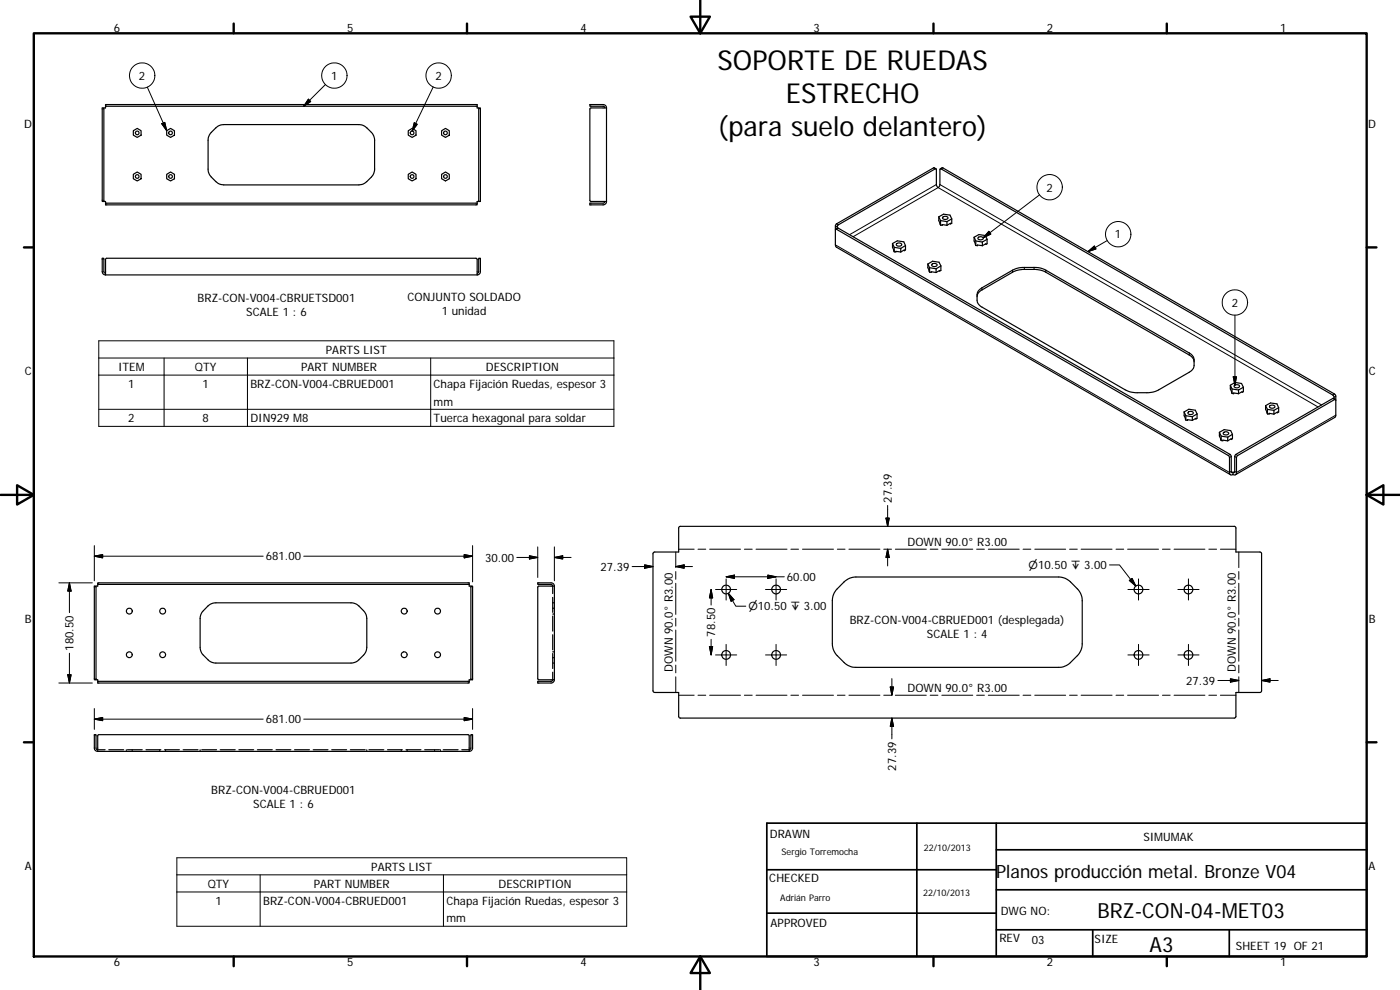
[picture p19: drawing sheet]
<svg xmlns="http://www.w3.org/2000/svg" width="420mm" height="297mm" viewBox="0 0 420 297" stroke-linecap="round" stroke-linejoin="round" font-family="sans-serif">
<defs><g id="words">
<g font-size="8.2">
<text x="215.4" y="20.9">SOPORTE DE RUEDAS</text>
<text x="235.8" y="30.8">ESTRECHO</text>
<text x="215.4" y="40.7">(para suelo delantero)</text>
</g>
<g font-size="6.3">
<text x="329.4" y="275.4">BRZ-CON-04-MET03</text>
<text x="345" y="285.6">A3</text>
</g>
<text font-size="5.5" x="298.9" y="263.4">Planos producción metal. Bronze V04</text>
<g font-size="3.5">
<text x="34.2" y="9.6">6</text>
<text x="104.2" y="9.6">5</text>
<text x="174.2" y="9.6">4</text>
<text x="244.2" y="9.6">3</text>
<text x="314.2" y="9.6">2</text>
<text x="384.2" y="9.6">1</text>
<text x="41.7" y="24">2</text>
<text x="99.4" y="24">1</text>
<text x="130.7" y="24">2</text>
<text x="7.3" y="38.4">D</text>
<text x="410.6" y="38.4">D</text>
<text x="314" y="57.5">2</text>
<text x="334.6" y="71.5">1</text>
<text x="59.3" y="90.7">BRZ-CON-V004-CBRUETSD001</text>
<text x="73.9" y="94.9">SCALE 1 : 6</text>
<text x="122.3" y="90.4">CONJUNTO SOLDADO</text>
<text x="132.6" y="94.6">1 unidad</text>
<text x="369.6" y="92.1">2</text>
<text x="97.8" y="106.2">PARTS LIST</text>
<text x="7.4" y="112.6">C</text>
<text x="35.5" y="111.3">ITEM</text>
<text x="58.5" y="111.3">QTY</text>
<text x="90.3" y="111.3">PART NUMBER</text>
<text x="145.8" y="111.3">DESCRIPTION</text>
<text x="410.8" y="112.6">C</text>
<text x="38.5" y="116.4">1</text>
<text x="60.8" y="116.4">1</text>
<text x="75.2" y="116.4">BRZ-CON-V004-CBRUED001</text>
<text x="130.1" y="116.5">Chapa Fijación Ruedas, espesor 3</text>
<text x="130.1" y="121.7">mm</text>
<text x="38.5" y="126.7">2</text>
<text x="60.8" y="126.7">8</text>
<text x="75.2" y="126.7">DIN929 M8</text>
<text x="130.1" y="126.7">Tuerca hexagonal para soldar</text>
<text x="267.6" y="150.9" transform="rotate(-90 267.6 150.9)">27.39</text>
<text x="272.4" y="163.9">DOWN 90.0° R3.00</text>
<text x="79.8" y="168.1">681.00</text>
<text x="145.6" y="168.5">30.00</text>
<text x="180.2" y="171.3">27.39</text>
<text x="236.2" y="174.3">60.00</text>
<text x="7.4" y="186.9">B</text>
<text x="214.6" y="191" transform="rotate(-90 214.6 191)">78.50</text>
<text x="255" y="187.3">BRZ-CON-V004-CBRUED001 (desplegada)</text>
<text x="278.2" y="191.5">SCALE 1 : 4</text>
<text x="410.8" y="186.9">B</text>
<text x="22.1" y="195.2" transform="rotate(-90 22.1 195.2)">180.50</text>
<text x="202" y="201.6" transform="rotate(-90 202 201.6)">DOWN 90.0° R3.00</text>
<text x="370.9" y="201.6" transform="rotate(-90 370.9 201.6)">DOWN 90.0° R3.00</text>
<text x="272.4" y="207.7">DOWN 90.0° R3.00</text>
<text x="356" y="205.4">27.39</text>
<text x="79.8" y="217">681.00</text>
<text x="268.9" y="231.2" transform="rotate(-90 268.9 231.2)">27.39</text>
<text x="63.4" y="238.2">BRZ-CON-V004-CBRUED001</text>
<text x="76" y="242.4">SCALE 1 : 6</text>
<text x="231.1" y="251.4">DRAWN</text>
<text x="343.2" y="252.3">SIMUMAK</text>
<text x="7.4" y="261.1">A</text>
<text x="111.4" y="261.2">PARTS LIST</text>
<text x="410.8" y="261.1">A</text>
<text x="62.3" y="266.4">QTY</text>
<text x="94.2" y="266.3">PART NUMBER</text>
<text x="149.6" y="266.4">DESCRIPTION</text>
<text x="230.9" y="264.6">CHECKED</text>
<text x="64.6" y="271.5">1</text>
<text x="79" y="271.5">BRZ-CON-V004-CBRUED001</text>
<text x="134" y="271.6">Chapa Fijación Ruedas, espesor 3</text>
<text x="300.3" y="274.5">DWG NO:</text>
<text x="134" y="276.8">mm</text>
<text x="231.3" y="278.2">APPROVED</text>
<text x="299.9" y="282.6">REV</text>
<text x="309.7" y="283.3">03</text>
<text x="328.5" y="283">SIZE</text>
<text x="370.9" y="285.1">SHEET 19 OF 21</text>
<text x="34.2" y="289.9">6</text>
<text x="104.2" y="289.9">5</text>
<text x="174.2" y="289.9">4</text>
<text x="244.2" y="289.9">3</text>
<text x="314.2" y="289.9">2</text>
<text x="384.2" y="289.9">1</text>
</g>
<g font-size="3.3">
<text x="308.7" y="170.8">⌀10.50 ↧ 3.00</text>
<text x="224.6" y="183.2">⌀10.50 ↧ 3.00</text>
</g>
<g font-size="2.7">
<text x="234.5" y="256.6">Sergio Torremocha</text>
<text x="277.3" y="255.2">22/10/2013</text>
<text x="277" y="268.7">22/10/2013</text>
<text x="234.2" y="270.2">Adrián Parro</text>
</g>
</g></defs>
<g fill="none" stroke="#000" stroke-width=".36">
<path d="M30.7 32.4h.5v28.1h-.5zM31.7 31.9a.36 .36 0 0 1 0 .5 .36 .36 0 0 1-.5 0M31.7 31.4h111.5v.5h-111.5zM40 39.2l1.2-.7 1.1 .7v1.4l-1.1 .6-1.2-.6zM50 39.2l1.2-.7 1.2 .7v1.4l-1.2 .6-1.2-.6zM64.8 38.4l1.1-.8 1.3-.2 41.4 .1 1.1 .6 1.8 1.6 .8 1.5v10.4l-.6 1.2-1.6 1.7-1.1 .7-1.3 .3-41.4-.1-1.2-.6-1.7-1.7-.5-.7-.4-1.2v-10l.6-1.2zM122.5 39.2l1.2-.7 1.2 .7v1.4l-1.2 .6-1.2-.6zM132.5 39.2l1.2-.7 1.1 .7v1.4l-1.1 .6-1.2-.6zM143.2 31.9v.5h.5M143.7 32.4h.5v28.1h-.5zM177.1 32.5l4.9-.1v28.1h-4.6l-.4-.3zM181.5 32.4l-.5-.5h-4v-.5h4.2l.6 .4 .2 .6"/>
<path d="M40 52.3l1.2-.7 1.1 .7v1.3l-1.1 .7-1.2-.7zM50 52.3l1.2-.7 1.2 .7v1.3l-1.2 .7-1.2-.7zM122.5 52.3l1.2-.7 1.2 .7v1.3l-1.2 .7-1.2-.7zM132.5 52.3l1.2-.7 1.1 .7v1.3l-1.1 .7-1.2-.7zM280.9 50.7l-.7-.3-29.3 16.8-.2 .6v5.7l.2 .6 118.4 68.3M282.2 50.7l.8-.3 117.7 68 .2 6.2-.3 .6-29.8 17.2M31.2 60.5a.36 .36 0 0 1 .5 0 .36 .36 0 0 1 0 .5M31.7 61h111.5v.5h-111.5zM143.7 60.5h-.5v.5M181.5 60.5l-.5 .5h-4v.5l4.2-.1 .6-.3 .2-.6M250.7 69l.4-.2 117.5 67.9 .4 .6v4.5a.66 .66 0 0 0 .3 .6 .66 .66 0 0 0 .7 0v-.6M250.8 68.8l.8-.3 117.6 67.8 .3 .7v4.6l.3 .2h.2"/>
<path d="M251.3 68.5v-.7l.3-.3 29.2-16.8 .2 .1v4.7a.54 .54 0 0 0 .5 .8 .54 .54 0 0 0 .6-.8v-4.6l.2-.2 117.7 67.8 .3 .5 .1 .6M267.9 73.1l.5 1.1 1.9 .3M267.9 73.1v1.1l.5 1.3M267.9 73.1l1.4-.8 1.9 .3 .5 1.1M268.4 75.5l1.9 .1M268.4 74.2v1.3M269.1 73.2a.78 .78 0 0 1 .9-.4 .78 .78 0 0 1 .5 .8l-.1 .1a.76 .76 0 0 1-.9 .2 .76 .76 0 0 1-.4-.7zM270.3 74.5v1.1M271.7 73.7l-1.4 .8M271.7 73.7v1.3l-1.4 .6M278.5 79.2l.5 1.1 1.9 .3M278.5 79.2v1.1l.5 1.4"/>
<path d="M278.5 79.2l1.4-.8 1.9 .3 .6 1.1M279.7 79.3a.91 .91 0 0 1 1.5 .3 .92 .92 0 0 1-.9 .4 .92 .92 0 0 1-.7-.6zM281.7 65.1l.6 1.1 1.9 .3M281.7 65.1v1.1l.6 1.3M281.7 65.1l1.5-.8 1.9 .2 .5 1.2M282.3 67.5l.5 .1v-.2l1.4 .2M282.3 66.2v1.3M282.4 79.8l-1.5 .8M282.4 79.8v1.4l-1.5 .6M282.9 65.1a.92 .92 0 0 1 1.6 .4 .91 .91 0 0 1-1.6-.2zM284.2 66.5v1.1M285.6 65.7l-1.4 .8"/>
<path d="M285.6 65.7v1.3l-1.4 .6M292.3 71.2l.6 1.1 1.9 .3M292.3 71.2v1.1l.6 1.4M292.3 71.2l1.5-.8 1.9 .3 .5 1.1M292.9 73.7h.5v-.2l1.4 .2M292.9 72.3v1.4M293.6 71.3a.79 .79 0 0 1 .9-.3 .79 .79 0 0 1 .5 .7 .79 .79 0 0 1-.9 .3 .79 .79 0 0 1-.5-.7zM294.8 72.6v1.1M296.2 71.8l-1.4 .8M296.2 71.8v1.3l-1.4 .6M31.7 82.5v-4.7l.3-.3h110.8l.4 .3v4.7M31.7 82l-.5-.5v-4h-.5v4l.3 .8 .7 .2"/>
<path d="M31.7 82.5h111.5M143.2 82l.5-.5v-4h.5v4.2l-.4 .6-.6 .2M279 81.7h.5v-.2l1.4 .3M279 80.3v1.4M280.9 80.6v1.2M293.2 89a2.42 2.42 0 0 1 1.5-2l9.2-5.3a7 7 0 0 1 3.5-.9h2.9a6.9 6.9 0 0 1 3.6 .9l43 24.8a2.52 2.52 0 0 1 1.5 2.1M293.8 87l10.1-5.9a6.8 6.8 0 0 1 3.5-.9h2.9a6.6 6.6 0 0 1 3.6 .9l43 24.8a2.52 2.52 0 0 1 1.5 2v1.7a2.52 2.52 0 0 1-1.5 2.1l-9.2 5.3a6.9 6.9 0 0 1-3.5 .8h-2.9a6.9 6.9 0 0 1-3.6-.8l-43-24.9a2.49 2.49 0 0 1-1.5-2l.1-2.2zM369.2 115.6v1.1l.5 1.3M369.2 115.6l1.5-.9 1.9 .4 .6 1.1M369.2 115.6l.5 1.1 2 .3M369.7 116.7v1.3M369.7 118l.6 .1v-.2l1.4 .2"/>
<path d="M370.4 115.6l.2-.1a.76 .76 0 0 1 .9-.1 .76 .76 0 0 1 .4 .7 .8 .8 0 0 1-.9 .3 .8 .8 0 0 1-.6-.8zM371.7 117v1.1M373.2 116.2l-1.5 .8M373.2 116.2v1.3l-1.5 .6M400.8 119.9l-.8-.4-29.1 16.8-.3 .7v4.6l-.3 .2h-.3M355.4 123.6l.5 1.1 1.9 .3M355.4 123.6v1.1l.5 1.3M355.4 123.6l1.4-.8 1.9 .3 .6 1.1M355.9 126l1.9 .1M355.9 124.7v1.3M356.6 123.7a.8 .8 0 0 1 .9-.3 .8 .8 0 0 1 .5 .7 .8 .8 0 0 1-.9 .4 .8 .8 0 0 1-.5-.8zM357.8 125v1.1"/>
<path d="M359.3 124.2l-1.5 .8M359.3 124.2v1.3l-1.5 .6M366 129.7l.5 1.2 2 .3M366 129.7v1.1l.5 1.4M366 129.7l1.4-.8 1.9 .3 .6 1.1M366.5 132.2l2 .1M366.5 130.9v1.3M367.1 129.9a.93 .93 0 0 1 1.6 .3 .93 .93 0 0 1-1.6-.3zM368.5 131.2v1.1M369.9 130.3l-1.4 .9M369.9 130.3v1.3l-.4 .3v-.3l-1 .7M379.8 121.7l.6 1.1 1.9 .3"/>
<path d="M379.8 121.7v1.1l.6 1.4M379.8 121.7l1.5-.8 1.9 .3 .5 1.1M380.4 124.2h.5v-.2l1.4 .2M380.4 122.8v1.4M381.1 121.8a.81 .81 0 0 1 .9-.3 .81 .81 0 0 1 .5 .7 .8 .8 0 0 1-.9 .4 .8 .8 0 0 1-.5-.8zM382.3 123.1v1.1M383.7 122.3l-1.4 .8M383.7 122.3v1.3l-1.4 .6M400.9 120.1l-.3-.3-29.2 16.9-.3 .6v4.5a.65 .65 0 0 1-.3 .6 .65 .65 0 0 1-.8 0M28.3 175.9h.5v28.1h-.5zM29.3 174.9h111.5v.4h-111.5zM29.3 175.3a.36 .36 0 0 1 0 .6 .36 .36 0 0 1-.5 0"/>
<path d="M140.8 175.3a.36 .36 0 0 0 0 .6 .36 .36 0 0 0 .5 0M141.3 175.9h.5v28.1h-.5zM161.5 176l4.9-.1v28.1h-4.7l-.3-.2zM165.9 179.2v4.5M166.4 175.9l-.3-.7-.5-.3h-4.2v.4l4.3 .2 .2 .4v2.2M196.1 165.8l.4-.2h7.2v-7.2l.5-.5h166.4l.3 .5v7.2h7.2l.5 .4v41.4l-.5 .4h-7.2v7.1l-.1 .4-.4 .2-166.4-.1-.3-.5v-7.1h-7.2l-.5-.4zM253.3 174.6a5.1 5.1 0 0 1 3.6-1.5h60.8a5.1 5.1 0 0 1 3.6 1.5l2 2.1a5.1 5.1 0 0 1 1.5 3.5v13a5.1 5.1 0 0 1-1.5 3.5l-2 2.1a5.2 5.2 0 0 1-3.6 1.4h-60.8a5.2 5.2 0 0 1-3.6-1.4l-2-2.1a5.1 5.1 0 0 1-1.5-3.5v-13a5.1 5.1 0 0 1 1.5-3.5zM62.4 181.8l1.1-.7 1.3-.2 41.4 .1 1.5 .8 1.7 1.8 .5 1.1v10.4l-.5 1.2-2 2-1.6 .6-41.9-.1-1.2-.5-2-2-.6-1.7v-9.5l.6-1.5zM165.9 180.9h.2M165.9 184.8v4.6M165.9 190.5v4.5M165.9 196.1v4.5"/>
<path d="M165.9 198.9h.2M165.9 197.3h.2M165.9 195.6h.2M165.9 184.2h.2M165.9 182.5h.2M166.2 180.9h.2M166.2 198.9h.2M166.2 197.3h.2M166.2 195.6h.2M166.2 184.2h.2M166.2 182.5h.2M28.8 204h.5v.4"/>
<path d="M29.3 204.4h111.5v.5h-111.5zM141.3 204a.36 .36 0 0 0-.4 0 .36 .36 0 0 0-.1 .4M165.9 201.7v2.3l-.2 .4h-4.3v.5h4.2l.5-.3 .3-.6M29.3 225.4h111.5M31.5 225h-2.2l-.4-.3-.1-4.3h-.5v4.3l.4 .5 .6 .2M32.6 225h4.5M37.9 225v.1M37.9 225.3v.1M38.2 225h4.5M39.7 225v.1M39.7 225.3v.1M43.8 225h4.5"/>
<path d="M47.9 225v.1M47.9 225.3v.1M49.4 225h4.4M49.7 225v.1M49.7 225.3v.1M55 225h4.4M60.1 225v.1M60.1 225.3v.1M60.5 225h4.5M66.1 225h4.5M71.7 225h4.4M77.2 225h4.5"/>
<path d="M82.8 225h4.5M88.4 225h4.5M94 225h4.4M99.6 225h4.4M105.1 225h4.5M110.1 225v.1M110.1 225.3v.1M110.7 225h4.5M116.3 225h4.4M120.4 225v.1M120.4 225.3v.1M121.8 225h4.5"/>
<path d="M122.2 225v.1M122.2 225.3v.1M127.5 225h4.4M130.4 225v.1M130.4 225.3v.1M132.2 225v.1M132.2 225.3v.1M133 225h4.5M138.6 225h2.2l.4-.3 .1-4.3h.5v4.3l-.4 .5-.6 .2M140.8 225.4v-4.6l-.3-.4h-110.9l-.3 .4v4.6"/>
<circle cx="41.2" cy="39.9" r=".55"/>
<circle cx="51.2" cy="39.9" r=".55"/>
<circle cx="123.7" cy="39.9" r=".56"/>
<circle cx="133.7" cy="39.9" r=".55"/>
<circle cx="41.2" cy="53" r=".55"/>
<circle cx="51.2" cy="53" r=".55"/>
<circle cx="123.7" cy="53" r=".56"/>
<circle cx="133.7" cy="53" r=".55"/>
<circle cx="217.9" cy="176.9" r="1.32"/>
<circle cx="232.9" cy="176.9" r="1.31"/>
<circle cx="341.7" cy="176.9" r="1.32"/>
<circle cx="356.7" cy="176.9" r="1.31"/>
<circle cx="38.8" cy="183.3" r=".87"/>
<circle cx="38.8" cy="196.4" r=".86"/>
<circle cx="48.8" cy="183.3" r=".88"/>
<circle cx="48.8" cy="196.4" r=".87"/>
<circle cx="121.3" cy="183.3" r=".88"/>
<circle cx="121.3" cy="196.4" r=".87"/>
<circle cx="131.3" cy="183.3" r=".88"/>
<circle cx="131.3" cy="196.4" r=".87"/>
<circle cx="217.9" cy="196.5" r="1.31"/>
<circle cx="232.9" cy="196.5" r="1.3"/>
<circle cx="341.7" cy="196.5" r="1.32"/>
<circle cx="356.7" cy="196.5" r="1.3"/>
</g>
<g fill="none" stroke="#000" stroke-width=".3">
<path d="M44.2 26.1l5.8 13.1M48.5 37.1l1-.4 .5 2.5zM92.6 29.8l.6 .7-2 1.4zM97.7 25.4l-6.5 6.5M124.3 36.9l.9 .4-1.5 2zM130 26.1l-6.3 13.2M280.2 50.4l.5 .3M281 55.4l-26 15M282.1 55.4l114.6 66.1M283 50.4l-.6 .3M312 58.5l-16.9 12.9M250.7 73.5l118.3 68.3 .5-.3 .5 .3 .6-.3 .5 .3 29.8-17.2"/>
<path d="M250.7 67.8l.6 .3M251.1 67.2l.5 .3M251.6 68.5l-.5 .3M256 71l25.5-14.7 114.1 65.8M296.8 69.4l.6 .8-2.3 1.2zM326.5 75.5l1.9-1.7 .5 .9zM332.3 72.2l-5.8 3.3M294.7 86.4v.6M303.9 81.1v.6M307.4 80.2v.6M310.3 80.2v.6M313.9 81.1v.6"/>
<path d="M370.6 94.6v20.9M29.6 102.3h154.6v25.6h-154.6zM29.6 107.4h154.6M29.6 112.5h154.6M49.2 107.4v20.5M74.3 107.4v20.5M129.3 107.4v20.5M356.9 105.9v.6M370.1 113.1h1l-.5 2.4zM400 119.5l.5 .4M400.5 118.2l-.5 .3M400.9 118.9l-.5 .2"/>
<path d="M29.6 122.8h154.6M369.2 136.3l-.6 .4M369.5 137l-.5 .3M370.6 137l.5 .3M370.9 136.3l.5 .4M265.9 155.4h1l-.5 2.5zM266.4 151.7v6.2M17.7 174.9h10M20.8 174.9l.5 2.5h-1zM20.8 174.9v8.9M28.3 163.7v10.6M28.3 166.9l2.5-.5v1z"/>
<path d="M28.3 166.9h50.7M91.2 166.9h50.6M139.3 166.4l2.5 .5-2.5 .5zM141.8 163.7v10.9M155.1 167.3h6.3M158.9 166.8l2.5 .5-2.5 .4zM161.4 164.1v9.2M166.4 167.3l2.5-.5v.9zM166.4 167.3h5M166.4 164.1v10.2M193.5 169.5l2.5 .5-2.5 .5zM196 170h-6.3"/>
<path d="M202.8 165.6v4.7M202.8 171.5v2.3M202.8 175v9.3M202.8 170h5M202.8 170l2.5-.5v1zM203.7 164.8h4.6M209.5 164.8h2.3M213 164.8h9.2M213.4 176.9v4.6M213.4 176.9l.5 2.5h-1zM214.7 176.9h6.4M217.9 173.1l2.5-.5v.9z"/>
<path d="M217.9 173.1h17.5M217.9 173.7v6.3M218.6 178l2.2 3.9h3M218.6 178l1.7 1.9-.9 .5zM223.4 164.8h2.4M226.9 164.8h9.3M229.7 176.9h6.4M230.4 172.6l2.5 .5-2.5 .4zM232.9 173.7v6.3M237.4 164.8h2.3M240.8 164.8h9.3M251.3 164.8h2.3"/>
<path d="M254.8 164.8h9.3M265.2 164.8h2.4M266.4 164.8v5M266.4 164.8l.5 2.5h-1zM268.7 164.8h9.3M279.2 164.8h2.3M282.6 164.8h9.3M293.1 164.8h2.3M296.6 164.8h9.3M307 164.8h2.4M310.5 164.8h9.3M321 164.8h2.3"/>
<path d="M324.5 164.8h9.2M333 169.5h3l4.9 6.3M334.9 164.8h2.3M338.4 164.8h9.3M338.5 176.9h6.4M338.9 174.2l.9-.7 1.1 2.3zM341.7 173.7v6.3M348.9 164.8h2.3M352.4 164.8h9.2M353.5 176.9h6.3M356.7 173.7v6.3M362.8 164.8h2.3"/>
<path d="M366.3 164.8h4.6M371.8 165.6v4.7M371.8 171.5v2.3M371.8 175v9.3M20.8 196v8.9M202.8 185.5v2.4M202.8 189v9.4M202.8 199.6v2.3M212.9 194h1l-.5 2.5zM213.4 191.8v4.7M214.7 196.5h6.4M217.9 193.3v6.4"/>
<path d="M229.7 196.5h6.4M232.9 193.3v6.4M338.5 196.5h6.4M341.7 193.3v6.4M353.5 196.5h6.3M356.7 193.3v6.4M371.8 185.5v2.4M371.8 189v9.4M371.8 199.6v2.3M17.7 204.9h10M20.3 202.5h1l-.5 2.4zM28.3 215.8l2.5-.5v.9z"/>
<path d="M28.3 215.8h50.7M28.3 212.6v6.2M91.2 215.8h50.6M139.3 215.3l2.5 .5-2.5 .4zM141.8 212.6v6.2M202.8 203.1v4.7M203.7 208.6h4.6M209.5 208.6h2.3M213 208.6h9.2M223.4 208.6h2.4M226.9 208.6h9.3M237.4 208.6h2.3"/>
<path d="M240.8 208.6h9.3M251.3 208.6h2.3M254.8 208.6h9.3M265.2 208.6h2.4M267.2 206.1h1l-.5 2.5zM267.7 203.6v5M267.7 215.5v6.2M267.7 215.5l.5 2.5h-1zM268.7 208.6h9.3M279.2 208.6h2.3M282.6 208.6h9.3M293.1 208.6h2.3"/>
<path d="M296.6 208.6h9.3M307 208.6h2.4M310.5 208.6h9.3M321 208.6h2.3M324.5 208.6h9.2M334.9 208.6h2.3M338.4 208.6h9.3M348.9 208.6h2.3M352.4 208.6h9.2M362.8 208.6h2.3M365.5 204.2h6.3M366.3 208.6h4.6"/>
<path d="M369.3 203.7l2.5 .5-2.5 .5zM371.8 203.1v4.7M378.6 204.2l2.5-.5v1zM378.6 204.2h5M53.1 257.4h135v20.5h-135zM53.1 262.5h135M53.1 267.6h135M78.1 262.5v15.4M133.1 262.5v15.4"/>
<circle cx="42.7" cy="22.7" r="3.8"/>
<circle cx="100.3" cy="22.7" r="3.8"/>
<circle cx="131.6" cy="22.7" r="3.8"/>
<circle cx="315" cy="56.2" r="3.8"/>
<circle cx="335.6" cy="70.3" r="3.8"/>
<circle cx="370.6" cy="90.8" r="3.8"/>
</g>
<g fill="none" stroke="#000" stroke-width=".71">
<path d="M10.1 10h400.1v277h-400.1zM70.1 7.1v2.9M140.2 7.1v2.9M207.3 5h5.8l-2.9 5zM210.2 0v10M280.2 7.1v2.9M350.2 7.1v2.9M7.2 74.2h2.9M410.2 74.2h2.9M.2 148.5h9.9M5.1 145.6l5 2.9-5 2.9zM410.2 148.5l5-2.9v5.8z"/>
<path d="M410.2 148.5h9.9M7.2 222.7h2.9M410.2 222.7h2.9M70.1 287v2.9M140.2 287v2.9M210.2 287l2.9 5h-5.8zM210.2 287v10M280.2 287v2.9M350.2 287v2.9"/>
</g>
<path d="M230.1 247h180.1v40h-180.1zM275.2 247v40M299 255h111.2M299 247v40M230.1 274h68.9M230.1 261h68.9M299 279h111.2M299 267h111.2M327.9 279v8M368.9 279v8" fill="none" stroke="#000" stroke-width=".51"/>
<g fill="#000" stroke="#000" stroke-width=".3">
<path d="M48.5 37.1l1-.4 .5 2.5zM92.6 29.8l.6 .7-2 1.4zM124.3 36.9l.9 .4-1.5 2zM296.8 69.4l.6 .8-2.3 1.2zM326.5 75.5l1.9-1.7 .5 .9zM370.1 113.1h1l-.5 2.4zM265.9 155.4h1l-.5 2.5zM20.8 174.9l.5 2.5h-1zM28.3 166.9l2.5-.5v1zM139.3 166.4l2.5 .5-2.5 .5zM158.9 166.8l2.5 .5-2.5 .4zM166.4 167.3l2.5-.5v.9z"/>
<path d="M193.5 169.5l2.5 .5-2.5 .5zM202.8 170l2.5-.5v1zM213.4 176.9l.5 2.5h-1zM218.6 178l1.7 1.9-.9 .5zM217.9 173.1l2.5-.5v.9zM230.4 172.6l2.5 .5-2.5 .4zM266.4 164.8l.5 2.5h-1zM338.9 174.2l.9-.7 1.1 2.3zM212.9 194h1l-.5 2.5zM20.3 202.5h1l-.5 2.4zM28.3 215.8l2.5-.5v.9zM139.3 215.3l2.5 .5-2.5 .4z"/>
<path d="M267.2 206.1h1l-.5 2.5zM267.7 215.5l.5 2.5h-1zM369.3 203.7l2.5 .5-2.5 .5zM378.6 204.2l2.5-.5v1z"/>
</g>
<use href="#words"/>
</svg>
